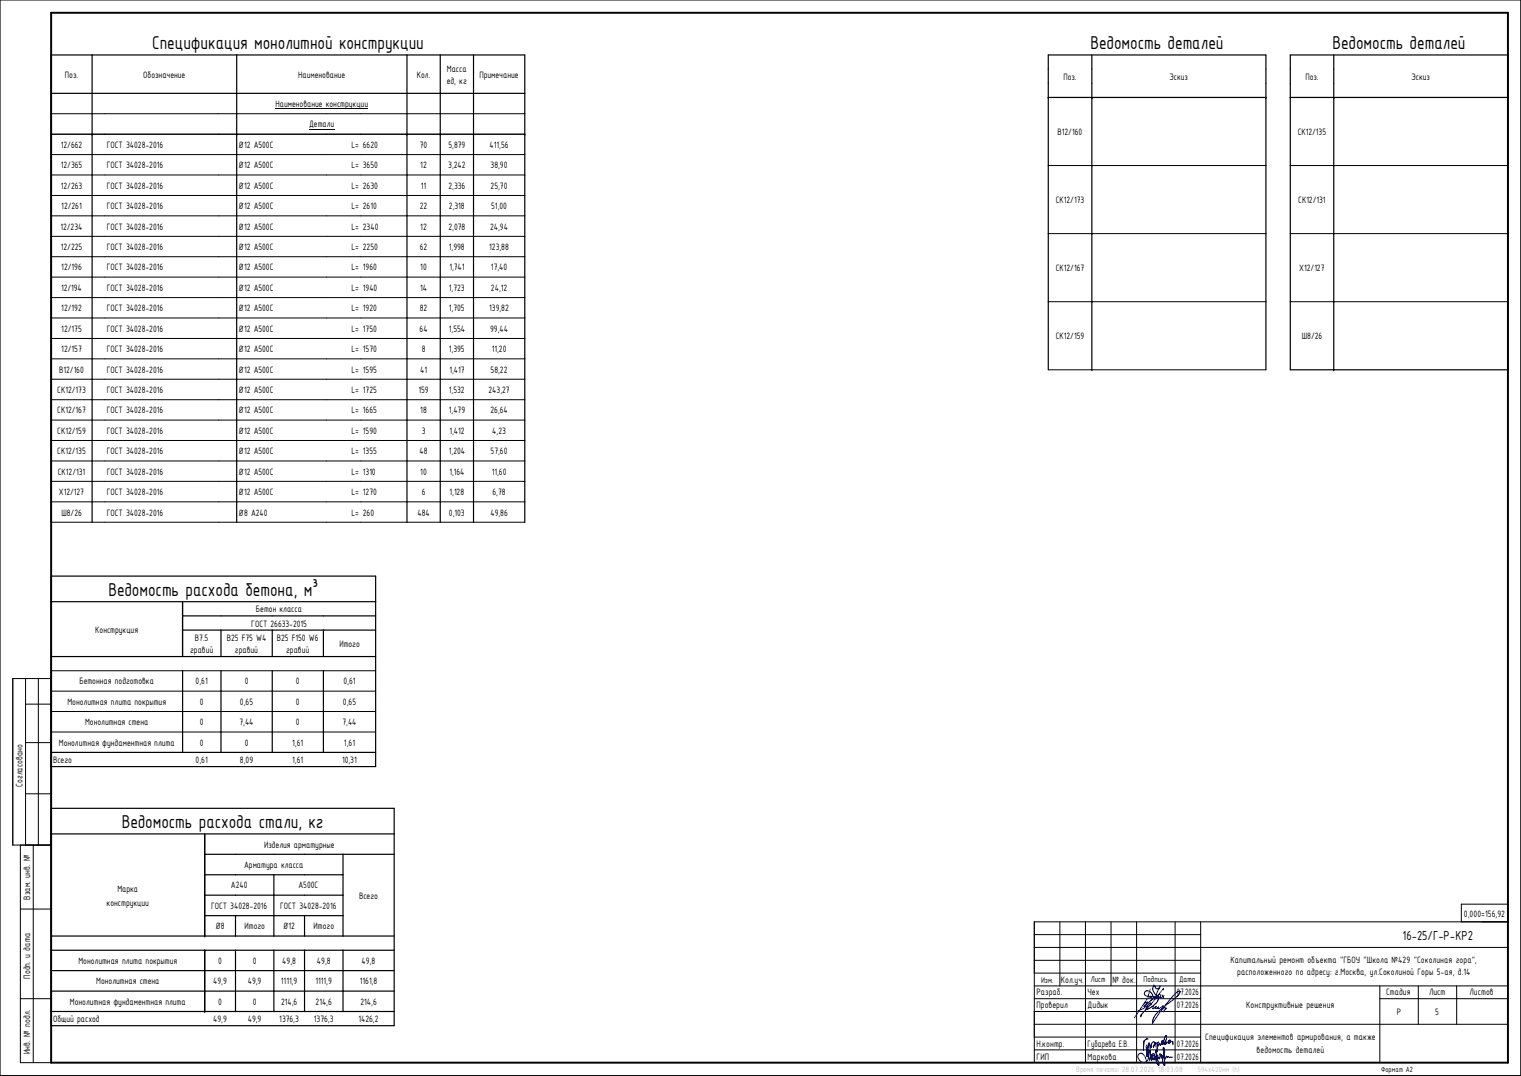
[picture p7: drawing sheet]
<svg xmlns="http://www.w3.org/2000/svg" width="594mm" height="420mm" viewBox="0 0 594 420" stroke-linecap="round" stroke-linejoin="round" font-family="sans-serif">
<defs><g id="words">
<g font-size="7.8">
<text x="59.5" y="19.2">Спецификация монолитной конструкции</text>
<text x="425.9" y="19.2">Ведомость деталей</text>
<text x="520.4" y="19.2">Ведомость деталей</text>
<text x="42.3" y="232.7">Ведомость расхода бетона, м³</text>
<text x="47.5" y="323.4">Ведомость расхода стали, кг</text>
</g>
<text font-size="5.5" x="547.8" y="366.9">16-25/Г-Р-КР2</text>
<g font-size="3.9">
<text x="174.5" y="27.9">Масса</text>
<text x="25.4" y="30.3">Поз.</text>
<text x="56" y="30.3">Обозначение</text>
<text x="116.5" y="30.3">Наименование</text>
<text x="162.8" y="30.3">Кол.</text>
<text x="174.5" y="32.7">ед, кг</text>
<text x="187.3" y="30.3">Примечание</text>
<text x="415.3" y="31.1">Поз.</text>
<text x="456.8" y="31.1">Эскиз</text>
<text x="509.9" y="31.1">Поз.</text>
<text x="551.3" y="31.1">Эскиз</text>
<text x="107.6" y="41.8">Наименование конструкции</text>
<text x="120.7" y="49.8">Детали</text>
<text x="413.1" y="52.7">В12/160</text>
<text x="506.8" y="52.7">СК12/135</text>
<text x="23.7" y="57.7">12/662</text>
<text x="41.7" y="57.7">ГОСТ 34028-2016</text>
<text x="93.2" y="57.7">Ø12 А500С</text>
<text x="137.2" y="57.7">L= 6620</text>
<text x="164" y="57.7">70</text>
<text x="175.1" y="57.7">5,879</text>
<text x="191.2" y="57.7">411,56</text>
<text x="23.7" y="65.7">12/365</text>
<text x="41.7" y="65.7">ГОСТ 34028-2016</text>
<text x="93.2" y="65.7">Ø12 А500С</text>
<text x="137.2" y="65.7">L= 3650</text>
<text x="164.2" y="65.7">12</text>
<text x="175.1" y="65.7">3,242</text>
<text x="191.6" y="65.7">38,90</text>
<text x="23.7" y="73.7">12/263</text>
<text x="41.7" y="73.7">ГОСТ 34028-2016</text>
<text x="93.2" y="73.7">Ø12 А500С</text>
<text x="137.2" y="73.7">L= 2630</text>
<text x="164.4" y="73.7">11</text>
<text x="175.1" y="73.7">2,336</text>
<text x="191.6" y="73.7">25,70</text>
<text x="24" y="81.7">12/261</text>
<text x="41.7" y="81.7">ГОСТ 34028-2016</text>
<text x="93.2" y="81.7">Ø12 А500С</text>
<text x="137.2" y="81.7">L= 2610</text>
<text x="164" y="81.7">22</text>
<text x="175.3" y="81.7">2,318</text>
<text x="191.8" y="81.7">51,00</text>
<text x="412.4" y="79.3">СК12/173</text>
<text x="507.1" y="79.3">СК12/131</text>
<text x="23.6" y="89.7">12/234</text>
<text x="41.7" y="89.7">ГОСТ 34028-2016</text>
<text x="93.2" y="89.7">Ø12 А500С</text>
<text x="137.2" y="89.7">L= 2340</text>
<text x="164.2" y="89.7">12</text>
<text x="175.1" y="89.7">2,078</text>
<text x="191.4" y="89.7">24,94</text>
<text x="23.7" y="97.6">12/225</text>
<text x="41.7" y="97.6">ГОСТ 34028-2016</text>
<text x="93.2" y="97.6">Ø12 А500С</text>
<text x="137.2" y="97.6">L= 2250</text>
<text x="164" y="97.6">62</text>
<text x="175.3" y="97.6">1,998</text>
<text x="191.1" y="97.6">123,88</text>
<text x="24" y="105.6">12/196</text>
<text x="41.7" y="105.6">ГОСТ 34028-2016</text>
<text x="93.2" y="105.6">Ø12 А500С</text>
<text x="137.2" y="105.6">L= 1960</text>
<text x="164.2" y="105.6">10</text>
<text x="175.5" y="105.6">1,741</text>
<text x="191.8" y="105.6">17,40</text>
<text x="412.4" y="105.9">СК12/167</text>
<text x="507.5" y="105.9">Х12/127</text>
<text x="23.8" y="113.6">12/194</text>
<text x="41.7" y="113.6">ГОСТ 34028-2016</text>
<text x="93.2" y="113.6">Ø12 А500С</text>
<text x="137.2" y="113.6">L= 1940</text>
<text x="164.1" y="113.6">14</text>
<text x="175.3" y="113.6">1,723</text>
<text x="191.8" y="113.6">24,12</text>
<text x="24" y="121.5">12/192</text>
<text x="41.7" y="121.5">ГОСТ 34028-2016</text>
<text x="93.2" y="121.5">Ø12 А500С</text>
<text x="137.2" y="121.5">L= 1920</text>
<text x="164" y="121.5">82</text>
<text x="175.3" y="121.5">1,705</text>
<text x="191.1" y="121.5">139,82</text>
<text x="24" y="129.5">12/175</text>
<text x="41.7" y="129.5">ГОСТ 34028-2016</text>
<text x="93.2" y="129.5">Ø12 А500С</text>
<text x="137.2" y="129.5">L= 1750</text>
<text x="163.9" y="129.5">64</text>
<text x="175.3" y="129.5">1,554</text>
<text x="191.4" y="129.5">99,44</text>
<text x="24" y="137.5">12/157</text>
<text x="41.7" y="137.5">ГОСТ 34028-2016</text>
<text x="93.2" y="137.5">Ø12 А500С</text>
<text x="137.2" y="137.5">L= 1570</text>
<text x="164.7" y="137.5">8</text>
<text x="175.3" y="137.5">1,395</text>
<text x="192.1" y="137.5">11,20</text>
<text x="412.4" y="132.5">СК12/159</text>
<text x="508.5" y="132.5">Ш8/26</text>
<text x="23.1" y="145.5">В12/160</text>
<text x="41.7" y="145.5">ГОСТ 34028-2016</text>
<text x="93.2" y="145.5">Ø12 А500С</text>
<text x="137.2" y="145.5">L= 1595</text>
<text x="164.1" y="145.5">41</text>
<text x="175.5" y="145.5">1,417</text>
<text x="191.6" y="145.5">58,22</text>
<text x="22.4" y="153.5">СК12/173</text>
<text x="41.7" y="153.5">ГОСТ 34028-2016</text>
<text x="93.2" y="153.5">Ø12 А500С</text>
<text x="137.2" y="153.5">L= 1725</text>
<text x="163.4" y="153.5">159</text>
<text x="175.3" y="153.5">1,532</text>
<text x="190.8" y="153.5">243,27</text>
<text x="22.4" y="161.4">СК12/167</text>
<text x="41.7" y="161.4">ГОСТ 34028-2016</text>
<text x="93.2" y="161.4">Ø12 А500С</text>
<text x="137.2" y="161.4">L= 1665</text>
<text x="164.2" y="161.4">18</text>
<text x="175.3" y="161.4">1,479</text>
<text x="191.6" y="161.4">26,64</text>
<text x="22.4" y="169.4">СК12/159</text>
<text x="41.7" y="169.4">ГОСТ 34028-2016</text>
<text x="93.2" y="169.4">Ø12 А500С</text>
<text x="137.2" y="169.4">L= 1590</text>
<text x="164.7" y="169.4">3</text>
<text x="175.5" y="169.4">1,412</text>
<text x="192.3" y="169.4">4,23</text>
<text x="22.4" y="177.4">СК12/135</text>
<text x="41.7" y="177.4">ГОСТ 34028-2016</text>
<text x="93.2" y="177.4">Ø12 А500С</text>
<text x="137.2" y="177.4">L= 1355</text>
<text x="163.9" y="177.4">48</text>
<text x="175.3" y="177.4">1,204</text>
<text x="191.6" y="177.4">57,60</text>
<text x="22.6" y="185.4">СК12/131</text>
<text x="41.7" y="185.4">ГОСТ 34028-2016</text>
<text x="93.2" y="185.4">Ø12 А500С</text>
<text x="137.2" y="185.4">L= 1310</text>
<text x="164.2" y="185.4">10</text>
<text x="175.5" y="185.4">1,164</text>
<text x="192.1" y="185.4">11,60</text>
<text x="23" y="193.3">Х12/127</text>
<text x="41.7" y="193.3">ГОСТ 34028-2016</text>
<text x="93.2" y="193.3">Ø12 А500С</text>
<text x="137.2" y="193.3">L= 1270</text>
<text x="164.7" y="193.3">6</text>
<text x="175.5" y="193.3">1,128</text>
<text x="192.4" y="193.3">6,78</text>
<text x="24" y="201.3">Ш8/26</text>
<text x="41.7" y="201.3">ГОСТ 34028-2016</text>
<text x="93.2" y="201.3">Ø8 А240</text>
<text x="137.2" y="201.3">L= 260</text>
<text x="163" y="201.3">484</text>
<text x="175.3" y="201.3">0,103</text>
<text x="191.6" y="201.3">49,86</text>
<text x="100" y="239.1">Бетон класса</text>
<text x="98.1" y="244.6">ГОСТ 26633-2015</text>
<text x="37.2" y="247">Конструкция</text>
<text x="76.2" y="250.2">В7.5</text>
<text x="88.6" y="250.2">B25 F75 W4</text>
<text x="108.1" y="250.2">B25 F150 W6</text>
<text x="74.2" y="255">гравий</text>
<text x="91.8" y="255">гравий</text>
<text x="111.8" y="255">гравий</text>
<text x="132.5" y="252.6">Итого</text>
<text x="31" y="267.3">Бетонная подготовка</text>
<text x="76.4" y="267.3">0,61</text>
<text x="95.6" y="267.3">0</text>
<text x="115.6" y="267.3">0</text>
<text x="134.1" y="267.3">0,61</text>
<text x="26.3" y="275.3">Монолитная плита покрытия</text>
<text x="78.1" y="275.3">0</text>
<text x="93.7" y="275.3">0,65</text>
<text x="115.6" y="275.3">0</text>
<text x="133.9" y="275.3">0,65</text>
<text x="33.2" y="283.2">Монолитная стена</text>
<text x="78.1" y="283.2">0</text>
<text x="93.5" y="283.2">7,44</text>
<text x="115.6" y="283.2">0</text>
<text x="133.7" y="283.2">7,44</text>
<text x="23" y="291.2">Монолитная фундаментная плита</text>
<text x="78.1" y="291.2">0</text>
<text x="95.6" y="291.2">0</text>
<text x="114.1" y="291.2">1,61</text>
<text x="134.4" y="291.2">1,61</text>
<text x="20.7" y="297.9">Всего</text>
<text x="76.4" y="297.9">0,61</text>
<text x="93.7" y="297.9">8,09</text>
<text x="114.1" y="297.9">1,61</text>
<text x="133.6" y="297.9">10,31</text>
<text x="8.8" y="307.3" transform="rotate(-90 8.8 307.3)">Согласовано</text>
<text x="103.2" y="331">Изделия арматурные</text>
<text x="95.3" y="339">Арматура класса</text>
<text x="90.2" y="346.9">А240</text>
<text x="116.5" y="346.9">А500С</text>
<text x="11.8" y="351.2" transform="rotate(-90 11.8 351.2)">Взам. инв. №</text>
<text x="41.6" y="353.7">конструкции</text>
<text x="45.8" y="348.1">Марка</text>
<text x="140.3" y="350.9">Всего</text>
<text x="82.4" y="354.9">ГОСТ 34028-2016</text>
<text x="109.4" y="354.9">ГОСТ 34028-2016</text>
<text x="571.7" y="357.9">0,000=156,92</text>
<text x="84.2" y="362.9">Ø8</text>
<text x="95.5" y="362.9">Итого</text>
<text x="110.6" y="362.9">Ø12</text>
<text x="122.5" y="362.9">Итого</text>
<text x="30.6" y="376.4">Монолитная плита покрытия</text>
<text x="85.3" y="376.4">0</text>
<text x="98.7" y="376.4">0</text>
<text x="110.3" y="376.4">49,8</text>
<text x="123.8" y="376.4">49,8</text>
<text x="141.3" y="376.4">49,8</text>
<text x="480.6" y="376">Капитальный ремонт объекта &quot;ГБОУ &quot;Школа №429 &quot;Соколиная гора&quot;,</text>
<text x="11.8" y="382.1" transform="rotate(-90 11.8 382.1)">Подп. и дата</text>
<text x="414.4" y="383.7">Кол.уч.</text>
<text x="434.5" y="383.7">№ док.</text>
<text x="483.2" y="380.9">расположенного по адресу: г.Москва, ул.Соколиной Горы 5-ая, д.14</text>
<text x="37.6" y="384.4">Монолитная стена</text>
<text x="83.3" y="384.4">49,9</text>
<text x="96.8" y="384.4">49,9</text>
<text x="109.7" y="384.4">1111,9</text>
<text x="123.2" y="384.4">1111,9</text>
<text x="140.5" y="384.4">1161,8</text>
<text x="404.8" y="388.7">Разраб.</text>
<text x="424.8" y="388.7">Чех</text>
<text x="459.7" y="388.7">07.2026</text>
<text x="541.4" y="388.6">Стадия</text>
<text x="558.2" y="388.6">Лист</text>
<text x="574" y="388.6">Листов</text>
<text x="27.3" y="392.3">Монолитная фундаментная плита</text>
<text x="85.3" y="392.3">0</text>
<text x="98.7" y="392.3">0</text>
<text x="109.8" y="392.3">214,6</text>
<text x="123.3" y="392.3">214,6</text>
<text x="140.8" y="392.3">214,6</text>
<text x="404.8" y="393.7">Проверил</text>
<text x="424.8" y="393.7">Дидык</text>
<text x="459.7" y="393.7">07.2026</text>
<text x="486.8" y="393.7">Конструктивные решения</text>
<text x="20.7" y="399.1">Общий расход</text>
<text x="83.3" y="399.1">49,9</text>
<text x="96.8" y="399.1">49,9</text>
<text x="109.1" y="399.1">1376,3</text>
<text x="122.6" y="399.1">1376,3</text>
<text x="140" y="399.1">1426,2</text>
<text x="545.5" y="396.4">Р</text>
<text x="560.6" y="396.3">5</text>
<text x="470.7" y="406.3">Спецификация элементов армирования, а также</text>
<text x="11.8" y="411.6" transform="rotate(-90 11.8 411.6)">Инв. № подл.</text>
<text x="404.8" y="413.7">ГИП</text>
<text x="404.8" y="408.7">Н.контр.</text>
<text x="424.8" y="413.7">Маркова</text>
<text x="424.8" y="408.7">Губарева Е.В.</text>
<text x="459.7" y="413.7">07.2026</text>
<text x="459.7" y="408.7">07.2026</text>
<text x="490.8" y="411.2">ведомость деталей</text>
</g>
<g font-size="3.5">
<text x="406.6" y="383.8">Изм.</text>
<text x="426.1" y="383.6">Лист</text>
<text x="446.7" y="383.6">Подпись</text>
<text x="460.6" y="383.6">Дата</text>
</g>
<text font-size="3.4" fill="#c1c1c1" x="420.4" y="418.7">Время печати: 28.07.2026 18:03:08</text>
<text font-size="3.2" fill="#c1c1c1" x="467.8" y="418.6">594х420мм (h)</text>
<text font-size="3.2" x="539.4" y="418.5">Формат А2</text>
</g></defs>
<g fill="none" stroke="#000" stroke-width=".39">
<path d="M0 0h594v419.9h-594zM409.4 38.1h85M426.5 38.1h.1M504 38.1h85M520.9 38.1h.1M20 52.4h185M20 44.4h185M107.6 42.5h36.2M120.7 50.4h9.9M20 76.3h185M20 68.3h185M20 60.4h185"/>
<path d="M409.4 64.6h85M426.5 64.6h.1M504 64.6h85M520.9 64.6h.1M20 92.3h185M20 84.3h185M409.4 91.2h85M426.5 91.2h.1M504 91.2h85M520.9 91.2h.1M20 116.2h185M20 108.2h185"/>
<path d="M20 100.2h185M409.4 117.8h85M426.5 117.8h.1M504 117.8h85M520.9 117.8h.1M20 132.2h185M20 124.2h185M20 156.1h185M20 148.1h185M20 140.1h185M409.4 144.4h85M426.5 144.4h.1"/>
<path d="M20 172h185M20 164h185M20 196h185M20 188h185M20 180h185M20 203.9h185M71.3 256.4h.1M5 265h15v65h-15zM10 265v65M10 275h10M15 265v65M20 277.8h126.7"/>
<path d="M20 269.9h126.7M20 261.9h126.7M10 290h10M20 285.8h126.7M10 310h10M8 330v85h12M13 330v85M8 355h12M414 360v25M424 360v55M434 360v25M443.9 360v55"/>
<path d="M459 360v55M469 360v55M570.8 360v-6.9h18.1v6.9M589 350v10h-185v55M80 365.5h.1M404 370h185M404 380h65M404 375h65M404 365h65M8 390h12M404 390h65M404 385h185"/>
<path d="M404 400h185M404 395h65M538.9 390h50.1M538.9 385v30M554 385v15M569 385v15M404 410h65M404 405h65"/>
</g>
<path d="M20 5h569v410h-569z" fill="none" stroke="#000" stroke-width=".76"/>
<g fill="none" stroke="#00f" stroke-width=".39">
<path d="M445.5 396.7h.1M445.6 396.6l-.1 .1M445.7 396.4h.1M445.7 396.4l-.1 .1M445.8 396.1v.1M445.9 396.7h-.4M447.7 394.1h.1M447.7 393.8v.1M448.1 389.9l-5 7.6M448.3 391.3l-.7 .2-1 .8M448.3 391.3l.1 .1M448.4 391.4l-1.6 1.5 .4 .2a3.2 3.2 0 0 1-2.9 1.7"/>
<path d="M449.3 386.2l-1 3.2 .6-.1a.93 .93 0 0 0 1.3-.5 .93 .93 0 0 0-.6-1.2 1.49 1.49 0 0 0-2.6 0 1.13 1.13 0 0 0 1.3 1.4l2.8 .2M449.4 391.7l.2 .1M449.5 391.8l-1.2 .8-.5 .8-.1 .7M449.6 391.8h.1M449.6 392l-3.3 3.5-.8 1.2M449.6 392h.1M449.6 391.8v.2M450.2 399.3h.1M450.2 399l-.1 .1M450.2 398.4v.9M450.3 398.4h-.1M450.5 392.6l-.2 1.3 1.2-.8"/>
<path d="M450.6 384.7a2.72 2.72 0 0 0 .3 3.1l.6 .9a.75 .75 0 0 1 .2 1.1 .75 .75 0 0 1-1.1 0M450.6 389.8l-2.6 2.3-.5 1M450.6 384.7h.1M450.7 384.7l.4 .5a1.01 1.01 0 0 0 1.1 .9 1.01 1.01 0 0 0 .9-1.2l-.1 .7a3.5 3.5 0 0 0-.9 3.7M451.1 389.2l-.5 .1v.5M451.1 389.2l.2 .2M451.5 389.3h.6M451.6 393.1l-.3 .3a.7 .7 0 0 0 1.2-.2M451.6 393l-.1 .1M451.6 393h.1M451.6 389.3l-1 .5M451.9 389.3h.1"/>
<path d="M452.1 389.3l.2 .2M452.2 389.4v.1M452.2 390.8l-2 2.1a3.1 3.1 0 0 1-2.5 1.1M452.2 390.7v.1M452.3 389.5l-.1 1.2M452.5 393.2h.1M453.8 388.4l.6 1.2M454.1 393.6l-.9 .8a7.6 7.6 0 0 0-2.9 4M454.1 394l.9-.5 .5 .2-1.1 1.5M454.1 394l-3.9 5.3M454.1 393.6v.1M454.2 393.7h.1"/>
<path d="M454.2 392.8l-1.8 1.1 .1-.7M454.3 392.8l-.2 .8M454.3 393.6h-.1M454.4 393.4v.1M454.4 386.5v-.5l-5.1 6.5M454.7 388.7a1.2 1.2 0 0 1-1.1 .9 1.2 1.2 0 0 1-1.1-.7l.1-.4 .5-.1a.68 .68 0 0 1 .1 .8 .68 .68 0 0 1-.9 .3M454.8 393l-.7 1M460 387.3h-.1M460.3 387.1h.5M460.5 387.1l-1.7 1.1-4.6 5.5M460.7 387.1h.1M460.8 387.2h.1a4 4 0 0 1-1.9 2.5l-4.9 3.9"/>
<path d="M460.8 387.1v.1M460.8 387.4v.1M446.8 406.6h.1M446.8 406.6l-.2 3.6M446.8 406.5v.1M446.8 406.5h.1M447.8 408.1v1.3l.8-.9 .2-1.3a9 9 0 0 0-.5 5l-.4 .3v-1.6M447.9 410.9l1.1 2.8M448.2 405.5l-.1 .1M448.2 405.5l-1.4 1M448.2 405.5l.1 .5M448.5 410.1v3a2.01 2.01 0 0 1-2.8 1.5 2.01 2.01 0 0 1-.7-3.2l.7-.1 .6 .2a4.3 4.3 0 0 1 1.5 2.8"/>
<path d="M448.8 410.7l-.3-.7-.4-.2-.2 .2v.9M449 413.7v.1M449 413.8h.1M449.1 413.8h.1M449.1 410.1l.2 2.4M449.1 410.1h.1M449.1 413.7v.1M449.2 410.1l.1 .1M449.3 412.5l-.2 1.2M449.3 410.2v2.3M449.3 410.3h.1M449.3 412.5l.4 1.3"/>
<path d="M449.4 408.9l-.3-.9-1.2 2.9M449.7 408.5h.2l-.4 .5zM449.7 413.8l.1 .1M449.8 413.9h.1M449.9 412l.2 1a.63 .63 0 0 0 .9-.1 .63 .63 0 0 0-.2-.9M450 411.9h.2M450.1 411.6a.77 .77 0 0 1 1 .2 .77 .77 0 0 1 0 .9l-.3 1.1a1.28 1.28 0 0 1-1-.9 1.28 1.28 0 0 1 .3-1.3zM450.2 411.9v.1M450.2 412l-.3 1.9M450.5 408.9h.1M450.8 412h.1M450.8 412l.2 1.2 .4 .5"/>
<path d="M450.9 407.8l-.1-1a2.31 2.31 0 0 0-1.6 2.4l.2-.3M450.9 407.8l-.4 1.1M450.9 407.8l.6-.7-.1 1.8M451.4 410.4h.1M451.4 413.7h.1M451.4 410.6v.1M451.4 410.4l.5 2.6M451.4 410.4l.5 1.7M451.9 412l-.4 1.5a2.87 2.87 0 0 0 1.1 2.4l-.7-2.9M451.9 412.1v.8M451.9 412.9l-.5 .8M451.9 410.7h.1"/>
<path d="M452.2 407.2l-1.5 .9M452.2 407.2l-.3 3.5M452.5 407l-.3 .2M452.5 407h.1M453 411.5h.1M453 411.5v1.1a.43 .43 0 0 1 .1 .6 .43 .43 0 0 1-.6 .1l-.3-1.3h-.3M453.1 411.5l.5 1.5M453.1 408.1l-.1-.8-1 2.1-.1 1.3M453.1 408.1h.1M453.6 413h.1M454.1 412.7l-.6-.9 .1 1.2M454.1 412.4l.3-.1 .4 .7"/>
<path d="M454.1 412.4v.1M454.1 412.5v.1M454.4 409.2l.5 6.7-.3-.1-.3-.6-.2-2.5a2.97 2.97 0 0 0 .3-3.5zM456.3 406.7l-1.3 1.2a2.63 2.63 0 0 1 .5-3.4l-.1 1.7-1 1.5a.39 .39 0 0 1-.5 .1 .39 .39 0 0 1-.2-.4l.3-1.1 .1 .8-.9 1M456.3 406.7l.1-.2 1.7 .2 .1 1.3M456.5 406.4l.4-.3a.64 .64 0 0 1 .3 .8 .64 .64 0 0 1-.8 .3zM458 412.7l-1.3 .2-.5-.4-.4 .3-.2-.4-.6 1.2-.3-.3"/>
<circle cx="455.3" cy="407.2" r=".4"/>
</g>
<g fill="none" stroke="#000" stroke-width=".47">
<path d="M20 36.4h185M36 21.5v182.4M92.4 21.5v182.4M159 21.5v182.4M172 21.5v182.4M184.9 21.5v182.4M409.4 38.1h85M426.5 21.5v122.9M504 38.1h85M504 21.5h85v122.9h-85zM520.9 21.5v122.9M409.4 144.4v-122.9h85v122.9"/>
<path d="M20 203.9v-182.4h185v182.4M20 225h126.7v74.3h-126.7zM20 234.9h126.7M71.3 234.9v21.5M20 256.4h126.7M71.3 246h75.4M71.3 240.5h75.4M86.3 246v10.4M106.3 246v10.4M126.3 246v10.4M71.3 261.9v31.9M86.3 261.9v31.9"/>
<path d="M106.3 261.9v31.9M126.3 261.9v31.9M20 293.8h126.7M20 315.6h134v84.9h-134zM20 325.6h134M80 333.6h74M80 325.6v39.9M134 333.6v31.9M80 357.5h54M80 349.5h54M80 341.6h54M92 357.5v8"/>
<path d="M107 341.6v23.9M118.9 357.5v8M20 379h134M20 371.1h134M20 365.5h134M80 371.1v23.9M92 371.1v23.9M107 371.1v23.9M118.9 371.1v23.9M134 371.1v23.9M20 395h134M20 387h134"/>
</g>
<g fill="#000">
<circle cx="409.4" cy="38.1" r=".23"/>
<circle cx="426.5" cy="38.1" r=".23"/>
<circle cx="494.4" cy="38.1" r=".23"/>
<circle cx="504" cy="38.1" r=".23"/>
<circle cx="520.9" cy="38.1" r=".23"/>
<circle cx="589" cy="38.1" r=".23"/>
<circle cx="20" cy="52.4" r=".23"/>
<circle cx="36" cy="52.4" r=".23"/>
<circle cx="92.4" cy="52.4" r=".23"/>
<circle cx="159" cy="52.4" r=".23"/>
<circle cx="172" cy="52.4" r=".23"/>
<circle cx="184.9" cy="52.4" r=".23"/>
<circle cx="205" cy="52.4" r=".23"/>
<circle cx="520.9" cy="144.4" r=".23"/>
<circle cx="80" cy="379" r=".23"/>
<circle cx="80" cy="371.1" r=".23"/>
<circle cx="80" cy="395" r=".23"/>
<circle cx="80" cy="387" r=".23"/>
</g>
<use href="#words"/>
</svg>
